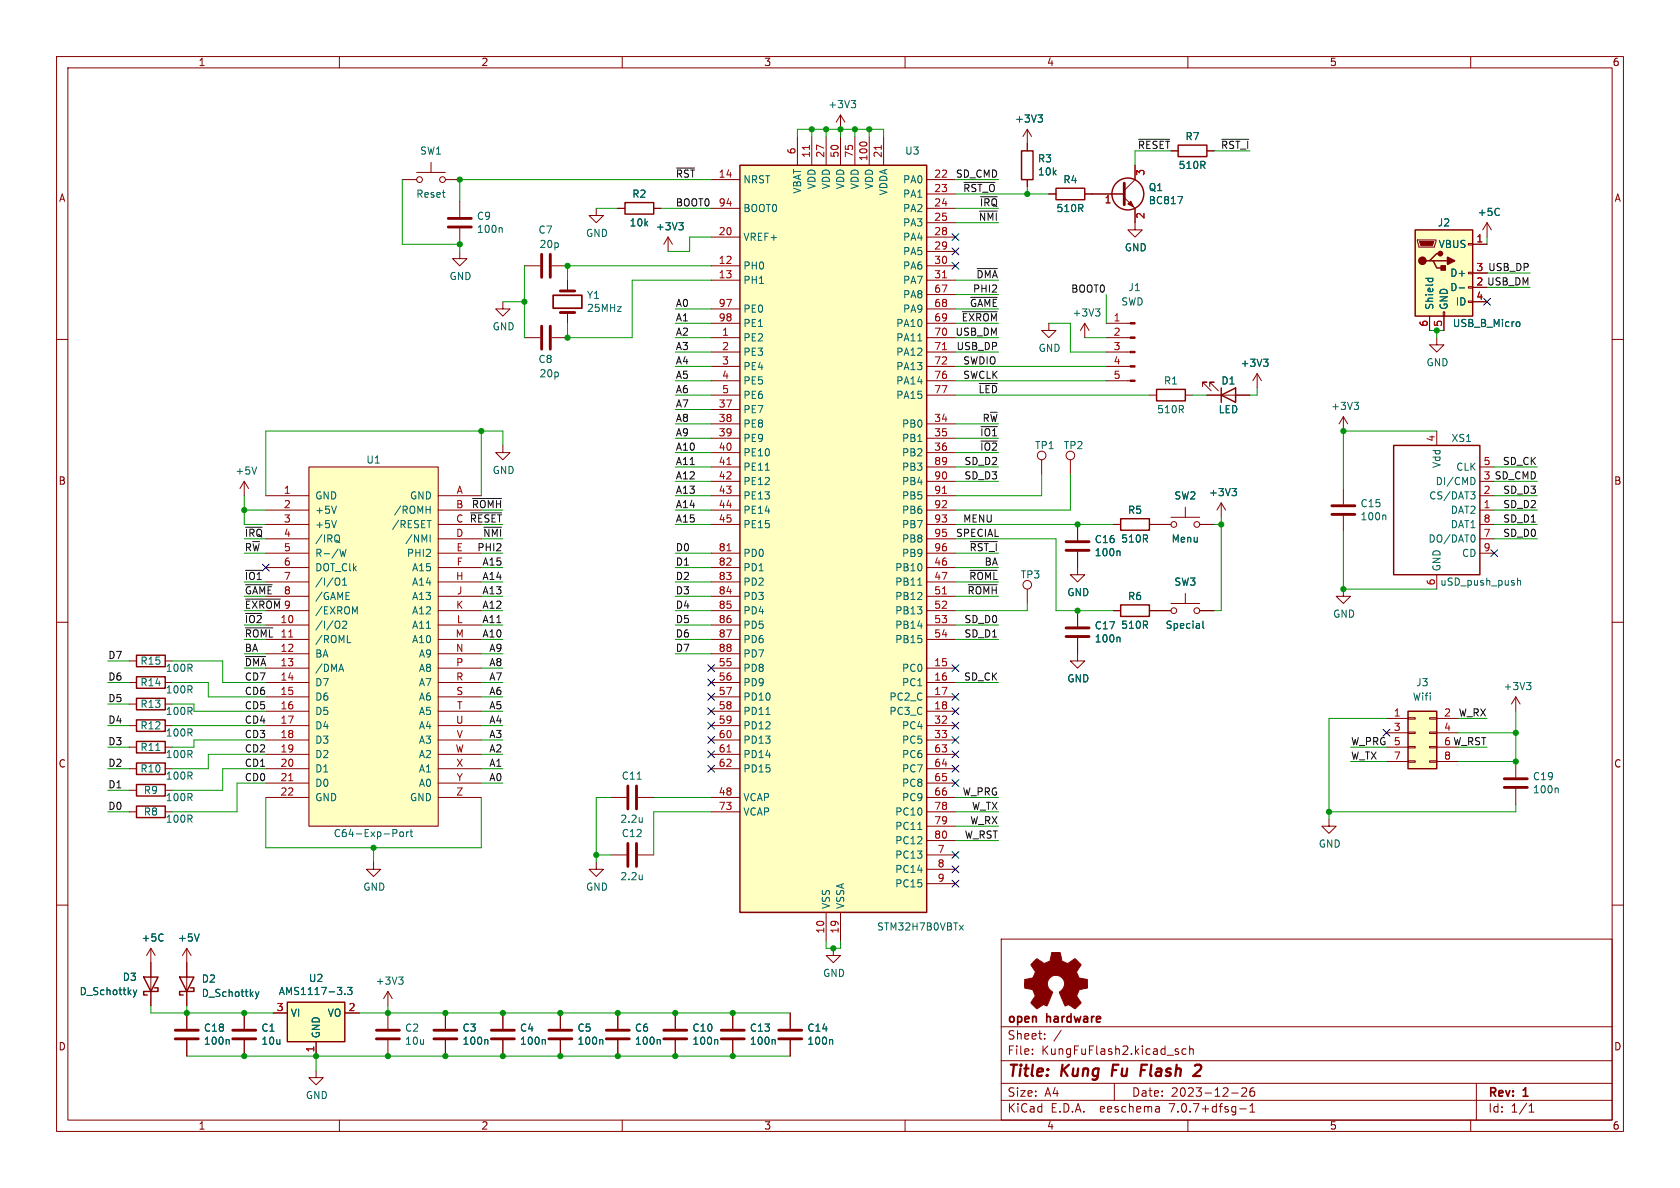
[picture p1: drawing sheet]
<svg xmlns="http://www.w3.org/2000/svg" width="297mm" height="210mm" viewBox="0 0 297 210" stroke-linecap="round" stroke-linejoin="round" font-family="sans-serif">
<defs><g id="words">
<g font-size="2.8" fill="#840000">
<text x="178" y="190.9">Title:</text>
<text x="187.7" y="190.9">Kung</text>
<text x="197.4" y="190.9">Fu</text>
<text x="203.3" y="190.9">Flash</text>
</g>
<g font-size="2.1" fill="#840000">
<text x="178" y="184">Sheet:</text>
<text x="178" y="181.2">open</text>
<text x="185.1" y="181.2">hardware</text>
<text x="178" y="186.7">File:</text>
<text x="184.1" y="186.7">KungFuFlash2.kicad_sch</text>
<text x="178" y="196.9">KiCad</text>
<text x="178" y="194.1">Size:</text>
<text x="184.7" y="194.1">A4</text>
<text x="185.7" y="196.9">E.D.A.</text>
<text x="194.6" y="196.9">eeschema</text>
<text x="200" y="194.1">Date:</text>
<text x="207" y="196.9">7.0.7+dfsg-1</text>
<text x="207" y="194.1">2023-12-26</text>
<text x="263" y="194.3">Rev:</text>
<text x="263" y="196.9">Id:</text>
<text x="267.1" y="196.9">1/1</text>
<text x="269.4" y="194.3">1</text>
</g>
<g font-size="1.8" fill="#840000">
<text x="35" y="11.9">1</text>
<text x="85" y="11.9">2</text>
<text x="135" y="11.9">3</text>
<text x="185" y="11.9">4</text>
<text x="235" y="11.9">5</text>
<text x="285" y="11.9">6</text>
<text x="201.1" y="26.4">~{RESET}</text>
<text x="10.3" y="35.9">A</text>
<text x="285.3" y="35.9">A</text>
<text x="260.9" y="50.5">2 USB_DM</text>
<text x="10.3" y="85.9">B</text>
<text x="285.3" y="85.9">B</text>
<text x="10.3" y="135.9">C</text>
<text x="285.3" y="135.9">C</text>
<text x="10.3" y="185.9">D</text>
<text x="285.3" y="185.9">D</text>
<text x="35" y="199.9">1</text>
<text x="85" y="199.9">2</text>
<text x="135" y="199.9">3</text>
<text x="185" y="199.9">4</text>
<text x="235" y="199.9">5</text>
<text x="285" y="199.9">6</text>
</g>
<g font-size="1.8" fill="#006464">
<text x="146.3" y="19.3">+3V3</text>
<text x="179.3" y="21.9">+3V3</text>
<text x="74.2" y="27.5">SW1</text>
<text x="159.9" y="27.5">U3</text>
<text x="183.4" y="28.9">R3</text>
<text x="209.5" y="25">R7</text>
<text x="73.5" y="35.2">Reset</text>
<text x="111.7" y="35.2">R2</text>
<text x="131.3" y="32.6">NRST</text>
<text x="141.8" y="34.3" transform="rotate(-90 141.8 34.3)">VBAT</text>
<text x="144.4" y="33.5" transform="rotate(-90 144.4 33.5)">VDD</text>
<text x="146.9" y="33.5" transform="rotate(-90 146.9 33.5)">VDD</text>
<text x="149.5" y="33.5" transform="rotate(-90 149.5 33.5)">VDD</text>
<text x="152" y="33.5" transform="rotate(-90 152 33.5)">VDD</text>
<text x="154.5" y="33.5" transform="rotate(-90 154.5 33.5)">VDD</text>
<text x="157.1" y="34.6" transform="rotate(-90 157.1 34.6)">VDDA</text>
<text x="159.6" y="32.6">PA0</text>
<text x="159.6" y="35.2">PA1</text>
<text x="183.4" y="31.2">10k</text>
<text x="187.9" y="32.6">R4</text>
<text x="203" y="34">Q1</text>
<text x="208.3" y="30.1">510R</text>
<text x="84.2" y="39.1">C9</text>
<text x="84.2" y="41.4">100n</text>
<text x="95.1" y="41.5">C7</text>
<text x="111.2" y="40.2">10k</text>
<text x="115.8" y="40.9">+3V3</text>
<text x="131.3" y="37.7">BOOT0</text>
<text x="159.6" y="37.7">PA2</text>
<text x="159.6" y="40.2">PA3</text>
<text x="186.7" y="37.7">510R</text>
<text x="203" y="36.3">BC817</text>
<text x="254.1" y="40.2">J2</text>
<text x="261.1" y="38.4">+5C</text>
<text x="95.3" y="44">20p</text>
<text x="103.5" y="42.1">GND</text>
<text x="131.3" y="47.9">PH0</text>
<text x="131.3" y="42.8">VREF+</text>
<text x="159.6" y="42.8">PA4</text>
<text x="159.6" y="45.3">PA5</text>
<text x="159.6" y="47.9">PA6</text>
<text x="198.8" y="44.6">GND</text>
<text x="254.2" y="44">VBUS</text>
<text x="79.4" y="49.7">GND</text>
<text x="103.7" y="53">Y1</text>
<text x="131.3" y="50.4">PH1</text>
<text x="159.6" y="50.4">PA7</text>
<text x="159.6" y="52.9">PA8</text>
<text x="199.4" y="51.7">J1</text>
<text x="256.3" y="51.7">D-</text>
<text x="256.3" y="49.1">D+</text>
<text x="87" y="58.6">GND</text>
<text x="103.7" y="55.3">25MHz</text>
<text x="131.3" y="55.5">PE0</text>
<text x="131.3" y="58">PE1</text>
<text x="158.3" y="58">PA10</text>
<text x="159.6" y="55.5">PA9</text>
<text x="189.5" y="56.2">+3V3</text>
<text x="198.1" y="54.2">SWD</text>
<text x="253.6" y="54.9" transform="rotate(-90 253.6 54.9)">Shield</text>
<text x="256.1" y="54.9" transform="rotate(-90 256.1 54.9)">GND</text>
<text x="256.7" y="58">USB_B_Micro</text>
<text x="257.3" y="54.2">ID</text>
<text x="95.1" y="64.4">C8</text>
<text x="131.3" y="60.6">PE2</text>
<text x="131.3" y="63.1">PE3</text>
<text x="131.3" y="65.6">PE4</text>
<text x="158.3" y="60.6">PA11</text>
<text x="158.3" y="63.1">PA12</text>
<text x="158.3" y="65.6">PA13</text>
<text x="183.5" y="62.4">GND</text>
<text x="219.2" y="65">+3V3</text>
<text x="252.1" y="64.9">GND</text>
<text x="95.3" y="66.9">20p</text>
<text x="131.3" y="68.2">PE5</text>
<text x="131.3" y="70.7">PE6</text>
<text x="158.3" y="68.2">PA14</text>
<text x="158.3" y="70.7">PA15</text>
<text x="205.7" y="68.2">R1</text>
<text x="215.8" y="68.2">D1</text>
<text x="131.3" y="73.3">PE7</text>
<text x="131.3" y="75.8">PE8</text>
<text x="159.4" y="75.8">PB0</text>
<text x="204.5" y="73.3">510R</text>
<text x="215.3" y="73.3">LED</text>
<text x="235.2" y="72.7">+3V3</text>
<text x="64.7" y="82.1">U1</text>
<text x="87" y="84">GND</text>
<text x="131.3" y="78.3">PE9</text>
<text x="131.3" y="80.9">PE10</text>
<text x="131.3" y="83.4">PE11</text>
<text x="159.4" y="78.3">PB1</text>
<text x="159.4" y="80.9">PB2</text>
<text x="159.4" y="83.4">PB3</text>
<text x="182.9" y="79.6">TP1</text>
<text x="188" y="79.6">TP2</text>
<text x="254.9" y="82.8" transform="rotate(-90 254.9 82.8)">Vdd</text>
<text x="256.5" y="78.3">XS1</text>
<text x="257.3" y="83.4">CLK</text>
<text x="41.5" y="84.1">+5V</text>
<text x="55.6" y="88.5">GND</text>
<text x="72.4" y="88.5">GND</text>
<text x="131.3" y="86">PE12</text>
<text x="131.3" y="88.5">PE13</text>
<text x="159.4" y="86">PB4</text>
<text x="159.4" y="88.5">PB5</text>
<text x="207.5" y="88.5">SW2</text>
<text x="213.6" y="87.9">+3V3</text>
<text x="240.4" y="89.9">C15</text>
<text x="252.6" y="88.5">CS/DAT3</text>
<text x="253.7" y="86">DI/CMD</text>
<text x="55.6" y="91">+5V</text>
<text x="55.6" y="93.6">+5V</text>
<text x="69.2" y="93.6">/RESET</text>
<text x="69.5" y="91">/ROMH</text>
<text x="131.3" y="91">PE14</text>
<text x="131.3" y="93.6">PE15</text>
<text x="159.4" y="91">PB6</text>
<text x="159.4" y="93.6">PB7</text>
<text x="199.3" y="91">R5</text>
<text x="240.4" y="92.2">100n</text>
<text x="256.4" y="91">DAT2</text>
<text x="256.4" y="93.6">DAT1</text>
<text x="55.6" y="96.1">/IRQ</text>
<text x="55.6" y="98.7">R-/W</text>
<text x="55.6" y="101.2">DOT_Clk</text>
<text x="71.5" y="96.1">/NMI</text>
<text x="71.8" y="98.7">PHI2</text>
<text x="72.7" y="101.2">A15</text>
<text x="131.3" y="98.7">PD0</text>
<text x="131.3" y="101.2">PD1</text>
<text x="158.2" y="101.2">PB10</text>
<text x="159.4" y="96.1">PB8</text>
<text x="159.4" y="98.7">PB9</text>
<text x="193.4" y="98.5">100n</text>
<text x="193.4" y="96.2">C16</text>
<text x="198.1" y="96.1">510R</text>
<text x="207" y="96.1">Menu</text>
<text x="252.4" y="96.1">DO/DAT0</text>
<text x="254.9" y="101.1" transform="rotate(-90 254.9 101.1)">GND</text>
<text x="258.4" y="98.7">CD</text>
<text x="55.6" y="103.7">/I/O1</text>
<text x="55.6" y="106.3">/GAME</text>
<text x="72.7" y="103.7">A14</text>
<text x="72.7" y="106.3">A13</text>
<text x="131.3" y="103.7">PD2</text>
<text x="131.3" y="106.3">PD3</text>
<text x="158.2" y="103.7">PB11</text>
<text x="158.2" y="106.3">PB12</text>
<text x="180.3" y="102.5">TP3</text>
<text x="188.6" y="105.6">GND</text>
<text x="199.3" y="106.3">R6</text>
<text x="207.5" y="103.7">SW3</text>
<text x="254.5" y="103.7">uSD_push_push</text>
<text x="55.6" y="111.4">/I/O2</text>
<text x="55.6" y="113.9">/ROML</text>
<text x="55.6" y="108.8">/EXROM</text>
<text x="72.7" y="108.8">A12</text>
<text x="72.7" y="111.4">A11</text>
<text x="72.7" y="113.9">A10</text>
<text x="131.3" y="108.8">PD4</text>
<text x="131.3" y="111.4">PD5</text>
<text x="131.3" y="113.9">PD6</text>
<text x="158.2" y="108.8">PB13</text>
<text x="158.2" y="111.4">PB14</text>
<text x="158.2" y="113.9">PB15</text>
<text x="193.4" y="113.8">100n</text>
<text x="193.4" y="111.5">C17</text>
<text x="198.1" y="111.4">510R</text>
<text x="206" y="111.4">Special</text>
<text x="235.6" y="109.4">GND</text>
<text x="24.7" y="117.7">R15</text>
<text x="29.2" y="119">100R</text>
<text x="55.6" y="116.4">BA</text>
<text x="55.6" y="119">/DMA</text>
<text x="74" y="116.4">A9</text>
<text x="74" y="119">A8</text>
<text x="131.3" y="119">PD8</text>
<text x="131.3" y="116.4">PD7</text>
<text x="159.4" y="119">PC0</text>
<text x="24.7" y="125.3">R13</text>
<text x="24.7" y="121.5">R14</text>
<text x="29.2" y="122.8">100R</text>
<text x="55.6" y="121.5">D7</text>
<text x="55.6" y="124.1">D6</text>
<text x="74" y="121.5">A7</text>
<text x="74" y="124.1">A6</text>
<text x="131.3" y="121.5">PD9</text>
<text x="131.3" y="124.1">PD10</text>
<text x="157.1" y="124.1">PC2_C</text>
<text x="159.4" y="121.5">PC1</text>
<text x="188.6" y="120.8">GND</text>
<text x="249.7" y="124.1">Wifi</text>
<text x="250.3" y="121.5">J3</text>
<text x="265.7" y="122.2">+3V3</text>
<text x="24.7" y="129.1">R12</text>
<text x="29.2" y="130.4">100R</text>
<text x="29.2" y="126.6">100R</text>
<text x="55.6" y="126.6">D5</text>
<text x="55.6" y="129.1">D4</text>
<text x="55.6" y="131.7">D3</text>
<text x="74" y="126.6">A5</text>
<text x="74" y="129.1">A4</text>
<text x="74" y="131.7">A3</text>
<text x="131.3" y="126.6">PD11</text>
<text x="131.3" y="129.1">PD12</text>
<text x="131.3" y="131.7">PD13</text>
<text x="157.1" y="126.6">PC3_C</text>
<text x="159.4" y="129.1">PC4</text>
<text x="159.4" y="131.7">PC5</text>
<text x="24.7" y="132.9">R11</text>
<text x="24.7" y="136.8">R10</text>
<text x="29.2" y="134.2">100R</text>
<text x="55.6" y="134.2">D2</text>
<text x="55.6" y="136.8">D1</text>
<text x="74" y="134.2">A2</text>
<text x="74" y="136.8">A1</text>
<text x="131.3" y="134.2">PD14</text>
<text x="131.3" y="136.8">PD15</text>
<text x="159.4" y="134.2">PC6</text>
<text x="159.4" y="136.8">PC7</text>
<text x="25.3" y="140.6">R9</text>
<text x="29.2" y="141.8">100R</text>
<text x="29.2" y="138">100R</text>
<text x="55.6" y="139.3">D0</text>
<text x="55.6" y="141.8">GND</text>
<text x="72.4" y="141.8">GND</text>
<text x="74" y="139.3">A0</text>
<text x="109.8" y="138">C11</text>
<text x="131.3" y="141.8">VCAP</text>
<text x="159.4" y="139.3">PC8</text>
<text x="159.4" y="141.8">PC9</text>
<text x="270.9" y="138.1">C19</text>
<text x="270.9" y="140.4">100n</text>
<text x="25.3" y="144.4">R8</text>
<text x="29.2" y="145.6">100R</text>
<text x="58.9" y="148.2">C64-Exp-Port</text>
<text x="109.6" y="145.6">2.2u</text>
<text x="109.8" y="148.2">C12</text>
<text x="131.3" y="144.4">VCAP</text>
<text x="158.2" y="144.4">PC10</text>
<text x="158.2" y="146.9">PC11</text>
<text x="158.2" y="149.5">PC12</text>
<text x="109.6" y="155.8">2.2u</text>
<text x="158.2" y="152">PC13</text>
<text x="158.2" y="154.5">PC14</text>
<text x="233" y="150">GND</text>
<text x="64.1" y="157.7">GND</text>
<text x="103.5" y="157.7">GND</text>
<text x="146.9" y="160.8" transform="rotate(-90 146.9 160.8)">VSS</text>
<text x="149.5" y="160.8" transform="rotate(-90 149.5 160.8)">VSSA</text>
<text x="158.2" y="157.1">PC15</text>
<text x="24.9" y="166.6">+5C</text>
<text x="31.4" y="166.6">+5V</text>
<text x="154.9" y="164.7">STM32H7B0VBTx</text>
<text x="21.6" y="173.6">D3</text>
<text x="35.6" y="173.9">D2</text>
<text x="54.5" y="173.8">U2</text>
<text x="145.4" y="172.9">GND</text>
<text x="14" y="176.1">D_Schottky</text>
<text x="35.6" y="176.4">D_Schottky</text>
<text x="49.2" y="176.1">AMS1117-3.3</text>
<text x="51.3" y="179.9">VI</text>
<text x="57.8" y="179.9">VO</text>
<text x="66.3" y="174.3">+3V3</text>
<text x="36" y="184.9">100n</text>
<text x="36" y="182.6">C18</text>
<text x="46.1" y="182.6">C1</text>
<text x="46.1" y="184.9">10u</text>
<text x="56.7" y="183.6" transform="rotate(-90 56.7 183.6)">GND</text>
<text x="71.5" y="182.6">C2</text>
<text x="71.5" y="184.9">10u</text>
<text x="81.7" y="182.6">C3</text>
<text x="81.7" y="184.9">100n</text>
<text x="91.8" y="182.6">C4</text>
<text x="91.8" y="184.9">100n</text>
<text x="102" y="182.6">C5</text>
<text x="102" y="184.9">100n</text>
<text x="112.2" y="182.6">C6</text>
<text x="112.2" y="184.9">100n</text>
<text x="122.3" y="184.9">100n</text>
<text x="122.3" y="182.6">C10</text>
<text x="132.5" y="184.9">100n</text>
<text x="132.5" y="182.6">C13</text>
<text x="142.6" y="184.9">100n</text>
<text x="142.6" y="182.6">C14</text>
<text x="54" y="194.5">GND</text>
</g>
<g font-size="1.8" fill="#a90000">
<text x="140.7" y="27.4" transform="rotate(-90 140.7 27.4)">6</text>
<text x="143.3" y="28" transform="rotate(-90 143.3 28)">11</text>
<text x="145.8" y="28" transform="rotate(-90 145.8 28)">27</text>
<text x="148.3" y="28" transform="rotate(-90 148.3 28)">50</text>
<text x="150.9" y="28" transform="rotate(-90 150.9 28)">75</text>
<text x="153.4" y="28.6" transform="rotate(-90 153.4 28.6)">100</text>
<text x="156" y="28" transform="rotate(-90 156 28)">21</text>
<text x="127" y="31.5">14</text>
<text x="165.1" y="31.5">22</text>
<text x="165.1" y="34">23</text>
<text x="202.6" y="31.2" transform="rotate(-90 202.6 31.2)">3</text>
<text x="127" y="41.7">20</text>
<text x="127" y="36.6">94</text>
<text x="165.1" y="36.6">24</text>
<text x="165.1" y="39.1">25</text>
<text x="165.1" y="41.7">28</text>
<text x="195.2" y="36.3">1</text>
<text x="202.6" y="38.8" transform="rotate(-90 202.6 38.8)">2</text>
<text x="127" y="46.7">12</text>
<text x="165.1" y="44.2">29</text>
<text x="165.1" y="46.7">30</text>
<text x="260.9" y="42.9">1</text>
<text x="127" y="49.3">13</text>
<text x="165.1" y="49.3">31</text>
<text x="165.1" y="51.8">67</text>
<text x="260.9" y="53.1">4</text>
<text x="260.9" y="50.5">2</text>
<text x="260.9" y="48">3</text>
<text x="127" y="54.4">97</text>
<text x="127" y="56.9">98</text>
<text x="127.6" y="59.4">1</text>
<text x="165.1" y="54.4">68</text>
<text x="165.1" y="56.9">69</text>
<text x="165.1" y="59.4">70</text>
<text x="196.8" y="56.9">1</text>
<text x="196.8" y="59.4">2</text>
<text x="252.5" y="57.9" transform="rotate(-90 252.5 57.9)">6</text>
<text x="255" y="57.9" transform="rotate(-90 255 57.9)">5</text>
<text x="127.6" y="62">2</text>
<text x="127.6" y="64.5">3</text>
<text x="165.1" y="62">71</text>
<text x="165.1" y="64.5">72</text>
<text x="196.8" y="62">3</text>
<text x="196.8" y="64.5">4</text>
<text x="127.6" y="67.1">4</text>
<text x="127.6" y="69.6">5</text>
<text x="165.1" y="67.1">76</text>
<text x="165.1" y="69.6">77</text>
<text x="196.8" y="67.1">5</text>
<text x="127" y="72.1">37</text>
<text x="127" y="74.7">38</text>
<text x="127" y="77.2">39</text>
<text x="165.1" y="74.7">34</text>
<text x="165.1" y="77.2">35</text>
<text x="127" y="79.8">40</text>
<text x="127" y="82.3">41</text>
<text x="165.1" y="79.8">36</text>
<text x="165.1" y="82.3">89</text>
<text x="253.7" y="78.2" transform="rotate(-90 253.7 78.2)">4</text>
<text x="262.2" y="82.3">5</text>
<text x="50.1" y="87.4">1</text>
<text x="50.1" y="89.9">2</text>
<text x="80.5" y="89.9">B</text>
<text x="80.6" y="87.4">A</text>
<text x="127" y="84.8">42</text>
<text x="127" y="87.4">43</text>
<text x="127" y="89.9">44</text>
<text x="165.1" y="84.8">90</text>
<text x="165.1" y="87.4">91</text>
<text x="165.1" y="89.9">92</text>
<text x="262.2" y="89.9">1</text>
<text x="262.2" y="87.4">2</text>
<text x="50.1" y="92.5">3</text>
<text x="50.1" y="95">4</text>
<text x="80.5" y="95">D</text>
<text x="127" y="92.5">45</text>
<text x="165.1" y="92.5">93</text>
<text x="165.1" y="95">95</text>
<text x="262.2" y="95">7</text>
<text x="262.2" y="92.5">8</text>
<text x="50.1" y="97.5">5</text>
<text x="50.1" y="100.1">6</text>
<text x="80.6" y="97.5">E</text>
<text x="80.6" y="100.1">F</text>
<text x="127" y="97.5">81</text>
<text x="127" y="100.1">82</text>
<text x="165.1" y="100.1">46</text>
<text x="165.1" y="97.5">96</text>
<text x="262.2" y="97.5">9</text>
<text x="50.1" y="102.6">7</text>
<text x="50.1" y="107.7">9</text>
<text x="80.5" y="102.6">H</text>
<text x="80.5" y="107.7">K</text>
<text x="80.7" y="105.2">J</text>
<text x="127" y="102.6">83</text>
<text x="127" y="105.2">84</text>
<text x="127" y="107.7">85</text>
<text x="165.1" y="102.6">47</text>
<text x="165.1" y="105.2">51</text>
<text x="165.1" y="107.7">52</text>
<text x="253.7" y="103.6" transform="rotate(-90 253.7 103.6)">6</text>
<text x="49.5" y="110.2">10</text>
<text x="49.5" y="112.8">11</text>
<text x="80.5" y="112.8">M</text>
<text x="80.7" y="110.2">L</text>
<text x="127" y="110.2">86</text>
<text x="127" y="112.8">87</text>
<text x="165.1" y="110.2">53</text>
<text x="165.1" y="112.8">54</text>
<text x="49.5" y="115.3">12</text>
<text x="80.5" y="115.3">N</text>
<text x="80.5" y="117.9">P</text>
<text x="127" y="117.9">55</text>
<text x="127" y="115.3">88</text>
<text x="165.1" y="117.9">15</text>
<text x="49.5" y="120.4">14</text>
<text x="49.5" y="122.9">15</text>
<text x="49.5" y="125.5">16</text>
<text x="80.5" y="120.4">R</text>
<text x="80.6" y="122.9">S</text>
<text x="80.7" y="125.5">T</text>
<text x="127" y="120.4">56</text>
<text x="127" y="122.9">57</text>
<text x="127" y="125.5">58</text>
<text x="165.1" y="120.4">16</text>
<text x="165.1" y="122.9">17</text>
<text x="165.1" y="125.5">18</text>
<text x="49.5" y="128">17</text>
<text x="49.5" y="130.6">18</text>
<text x="80.5" y="128">U</text>
<text x="80.6" y="130.6">V</text>
<text x="127" y="128">59</text>
<text x="127" y="130.6">60</text>
<text x="165.1" y="128">32</text>
<text x="165.1" y="130.6">33</text>
<text x="246.3" y="126.7">1</text>
<text x="246.3" y="129.3">3</text>
<text x="255.2" y="126.7">2</text>
<text x="255.2" y="129.3">4</text>
<text x="49.5" y="133.1">19</text>
<text x="49.5" y="135.6">20</text>
<text x="80.5" y="133.1">W</text>
<text x="80.6" y="135.6">X</text>
<text x="127" y="133.1">61</text>
<text x="127" y="135.6">62</text>
<text x="165.1" y="133.1">63</text>
<text x="165.1" y="135.6">64</text>
<text x="246.3" y="134.4">7</text>
<text x="255.2" y="134.4">8</text>
<text x="49.5" y="138.2">21</text>
<text x="49.5" y="140.7">22</text>
<text x="80.6" y="140.7">Z</text>
<text x="80.6" y="138.2">Y</text>
<text x="127" y="140.7">48</text>
<text x="127" y="143.3">73</text>
<text x="165.1" y="138.2">65</text>
<text x="165.1" y="140.7">66</text>
<text x="165.1" y="143.3">78</text>
<text x="165.1" y="145.8">79</text>
<text x="165.1" y="148.3">80</text>
<text x="165.7" y="150.9">7</text>
<text x="165.7" y="153.4">8</text>
<text x="165.7" y="156">9</text>
<text x="145.8" y="165.1" transform="rotate(-90 145.8 165.1)">10</text>
<text x="148.3" y="165.1" transform="rotate(-90 148.3 165.1)">19</text>
<text x="48.8" y="178.8">3</text>
<text x="61.5" y="178.8">2</text>
<text x="55.6" y="186.1" transform="rotate(-90 55.6 186.1)">1</text>
</g>
<g font-size="1.8" fill="#0f0f0f">
<text x="215.8" y="26.4">~{RST_I}</text>
<text x="119.4" y="31.5">~{RST}</text>
<text x="168.9" y="31.5">SD_CMD</text>
<text x="170.2" y="34">~{RST_O}</text>
<text x="119.4" y="36.6">BOOT0</text>
<text x="172.9" y="39.1">~{NMI}</text>
<text x="173.1" y="36.6">~{IRQ}</text>
<text x="171.9" y="51.8">PHI2</text>
<text x="172.5" y="49.3">~{DMA}</text>
<text x="189.3" y="51.8">BOOT0</text>
<text x="260.9" y="48">3 USB_DP</text>
<text x="119.4" y="56.9">A1</text>
<text x="119.4" y="59.4">A2</text>
<text x="119.4" y="54.3">A0</text>
<text x="168.8" y="59.4">USB_DM</text>
<text x="169.9" y="56.9">~{EXROM}</text>
<text x="171.4" y="54.3">~{GAME}</text>
<text x="119.4" y="62">A3</text>
<text x="119.4" y="64.5">A4</text>
<text x="169" y="62">USB_DP</text>
<text x="170.2" y="64.5">SWDIO</text>
<text x="119.4" y="67">A5</text>
<text x="119.4" y="69.6">A6</text>
<text x="170.2" y="67">SWCLK</text>
<text x="172.9" y="69.6">~{LED}</text>
<text x="119.4" y="74.7">A8</text>
<text x="119.4" y="77.2">A9</text>
<text x="119.4" y="72.1">A7</text>
<text x="173.2" y="77.2">~{IO1}</text>
<text x="173.6" y="74.7">R~{W}</text>
<text x="119.4" y="82.3">A11</text>
<text x="119.4" y="79.7">A10</text>
<text x="170.4" y="82.3">SD_D2</text>
<text x="173.2" y="79.7">~{IO2}</text>
<text x="265.6" y="82.3">SD_CK</text>
<text x="83.3" y="89.9">~{ROMH}</text>
<text x="119.4" y="84.8">A12</text>
<text x="119.4" y="87.4">A13</text>
<text x="119.4" y="89.9">A14</text>
<text x="170.4" y="84.8">SD_D3</text>
<text x="262.2" y="84.8">3 SD_CMD</text>
<text x="265.7" y="87.4">SD_D3</text>
<text x="265.7" y="89.9">SD_D2</text>
<text x="43.2" y="95">~{IRQ}</text>
<text x="80.5" y="92.5">C ~{RESET}</text>
<text x="85.3" y="95">~{NMI}</text>
<text x="119.4" y="92.4">A15</text>
<text x="168.9" y="95">SPECIAL</text>
<text x="170.2" y="92.4">MENU</text>
<text x="265.7" y="92.4">SD_D1</text>
<text x="265.7" y="95">SD_D0</text>
<text x="43.2" y="97.5">R~{W}</text>
<text x="84.3" y="97.5">PHI2</text>
<text x="85.2" y="100.1">A15</text>
<text x="119.4" y="100.1">D1</text>
<text x="119.4" y="97.5">D0</text>
<text x="171.3" y="97.5">~{RST_I}</text>
<text x="174" y="100.1">BA</text>
<text x="43.2" y="102.6">~{IO1}</text>
<text x="43.2" y="105.1">~{GAME}8</text>
<text x="43.2" y="107.7">~{EXROM}</text>
<text x="85.2" y="105.1">A13</text>
<text x="85.2" y="102.6">A14</text>
<text x="85.2" y="107.7">A12</text>
<text x="119.4" y="105.1">D3</text>
<text x="119.4" y="107.7">D4</text>
<text x="119.4" y="102.6">D2</text>
<text x="170.9" y="105.1">~{ROMH}</text>
<text x="171.2" y="102.6">~{ROML}</text>
<text x="43.2" y="110.2">~{IO2}</text>
<text x="43.2" y="112.8">~{ROML}</text>
<text x="85.2" y="112.8">A10</text>
<text x="85.2" y="110.2">A11</text>
<text x="119.4" y="112.8">D6</text>
<text x="119.4" y="110.2">D5</text>
<text x="170.4" y="112.8">SD_D1</text>
<text x="170.4" y="110.2">SD_D0</text>
<text x="19" y="116.6">D7</text>
<text x="43.2" y="117.8">~{DMA}13</text>
<text x="43.2" y="115.3">BA</text>
<text x="86.4" y="115.3">A9</text>
<text x="86.4" y="117.8">A8</text>
<text x="119.4" y="115.3">D7</text>
<text x="19" y="120.4">D6</text>
<text x="19" y="124.2">D5</text>
<text x="43.2" y="122.9">CD6</text>
<text x="43.2" y="125.5">CD5</text>
<text x="43.2" y="120.4">CD7</text>
<text x="86.4" y="122.9">A6</text>
<text x="86.4" y="125.5">A5</text>
<text x="86.4" y="120.4">A7</text>
<text x="170.3" y="120.4">SD_CK</text>
<text x="19" y="128">D4</text>
<text x="19" y="131.8">D3</text>
<text x="43.2" y="128">CD4</text>
<text x="43.2" y="130.5">CD3</text>
<text x="86.4" y="128">A4</text>
<text x="86.4" y="130.5">A3</text>
<text x="238.8" y="131.8">W_PRG 5</text>
<text x="255.2" y="131.8">6 W_RST</text>
<text x="257.8" y="126.7">W_RX</text>
<text x="19" y="135.6">D2</text>
<text x="43.2" y="133.1">CD2</text>
<text x="43.2" y="135.6">CD1</text>
<text x="86.4" y="133.1">A2</text>
<text x="86.4" y="135.6">A1</text>
<text x="238.8" y="134.4">W_TX</text>
<text x="19" y="139.4">D1</text>
<text x="19" y="143.2">D0</text>
<text x="43.2" y="138.2">CD0</text>
<text x="86.4" y="138.2">A0</text>
<text x="170.1" y="140.7">W_PRG</text>
<text x="171.7" y="143.2">W_TX</text>
<text x="170.5" y="148.3">W_RST</text>
<text x="171.4" y="145.8">W_RX</text>
</g>
</g></defs>
<g fill="none" stroke="#840000" stroke-width=".18">
<path d="M10 10h277v190h-277zM12 12h273v186h-273zM60 10v2M110 10v2M160 10v2M210 10v2M260 10v2M71.1 31.8h2.6M73.7 30.5h5M76.2 28.7v1.8M78.7 31.8h2.6M81.3 35.6v2.8"/>
<path d="M105.4 36.8v1.3h1.3l-1.3 1.3-1.3-1.3h1.3M109.2 36.8h1.3M115.6 36.8h1.2M125.7 31.8h5.1M125.7 36.8h5.1M141 24.1v5.1M143.5 24.1v5.1M146 24.1v5.1M148.6 20.3l-.8 1.3M148.6 20.3v2.6M148.6 24.1v5.1M148.6 20.3l.8 1.3"/>
<path d="M151.1 24.1v5.1M153.7 24.1v5.1M156.2 24.1v5.1M163.8 34.3h5.1M163.8 31.8h5.1M163.8 36.8h5.1M163.8 39.4h5.1M181.6 22.9v3.8M181.6 31.8v1.2M181.6 22.9l-.8 1.2M181.6 22.9l.8 1.2M185.4 34.3h1.3"/>
<path d="M191.8 34.3h7M198.8 34.9l1.9 1.9v3.8h1.2l-1.2 1.3-1.3-1.3h1.3M200.7 29.2v2.6l-1.9 1.9M213.4 26.7h1.2M262.9 39.4l-.8 1.2M262.9 39.4v2.5M262.9 39.4l.8 1.2M10 60h2M81.3 44.5v1.2h1.2l-1.2 1.3-1.3-1.3h1.3M81.3 40.4v2.8M88.9 53.3v1.3h1.3l-1.3 1.3-1.3-1.3h1.3M92.7 59.7h2.8"/>
<path d="M92.7 47h2.8M97.5 59.7h2.8M97.5 47h2.8M100.3 49.5v1.9M100.3 55.2v2M118.1 41.9l-.8 1.3M118.1 41.9v2.6M118.1 41.9l.8 1.3M125.7 59.7h5.1M125.7 57.2h5.1M125.7 47h5.1M125.7 49.5h5.1"/>
<path d="M125.7 41.9h5.1M125.7 54.6h5.1M163.8 59.7h5.1M163.8 57.2h5.1M163.8 47h5.1M163.8 49.5h5.1M163.8 41.9h5.1M163.8 44.5h5.1M163.8 52.1h5.1M163.8 54.6h5.1M185.4 57.2v1.2h1.3l-1.3 1.3-1.3-1.3h1.3M191.8 57.2l-.8 1.2"/>
<path d="M191.8 57.2v2.5M191.8 57.2l.7 1.2M195.6 59.7h4.2M195.6 57.2h4.2M250.6 42.4h3.3v.3l-.3 1h-2.8zM252.7 55.9v2.5M254 59.7v1.3h1.3l-1.3 1.2-1.3-1.2h1.3M255.1 55.1h.3v.8h-.3zM255.3 55.9v2.5M259.6 53.2h.7v.3h-.7zM259.6 50.7h.7v.2h-.7zM259.6 48.1h.7v.3h-.7z"/>
<path d="M259.6 43.1h.7v.2h-.7zM260.3 43.2h2.6M260.3 48.3h2.6M260.3 53.3h2.6M285 60h2M88.9 78.7v1.3h1.3l-1.3 1.3-1.3-1.3h1.3M125.7 67.3h5.1M125.7 64.8h5.1M125.7 62.2h5.1M125.7 69.9h5.1M125.7 74.9h5.1M125.7 77.5h5.1"/>
<path d="M125.7 72.4h5.1M163.8 67.3h5.1M163.8 64.8h5.1M163.8 62.2h5.1M163.8 69.9h5.1M163.8 74.9h5.1M163.8 77.5h5.1M195.6 67.3h4.2M195.6 64.8h4.2M195.6 62.2h4.2M203.2 69.9h1.3M209.5 69.9h1.3"/>
<path d="M212.6 68.3v-.7h.8h-.8l1.5 1.5M213.4 69.9h7.6M213.9 68.3v-.7h.7h-.7l1.5 1.5M222.2 66l.8 1.3M222.2 66v2.6M222.2 66l-.7 1.3M237.5 73.7v2.5M237.5 73.7l-.8 1.2M237.5 73.7l.8 1.2M254 76.2v2.5M43.2 85.1l-.8 1.3M43.2 85.1v2.5"/>
<path d="M43.2 85.1l.7 1.3M47 92.7h7.6M47 87.6h7.6M47 90.2h7.6M47 95.3h7.6M47 97.8h7.6M54.6 82.6h22.9v63.5h-22.9zM77.5 92.7h7.6M77.5 87.6h7.6M77.5 90.2h7.6M77.5 95.3h7.6M77.5 97.8h7.6"/>
<path d="M125.7 92.7h5.1M125.7 87.6h5.1M125.7 90.2h5.1M125.7 97.8h5.1M125.7 85.1h5.1M125.7 82.6h5.1M125.7 80h5.1M163.8 92.7h5.1M163.8 87.6h5.1M163.8 90.2h5.1M163.8 95.3h5.1M163.8 97.8h5.1"/>
<path d="M163.8 85.1h5.1M163.8 82.6h5.1M163.8 80h5.1M184.1 81.3v2.5M189.2 81.3v2.5M190.5 97.5v4.1h1.3l-1.3 1.3-1.3-1.3h1.3M190.5 92.7v2.8M196.8 92.7h1.3M203.2 92.7h3.8M207 91.4h5.1M209.5 89.7v1.7M212.1 92.7h2.5"/>
<path d="M215.9 88.9l-.8 1.3M215.9 88.9v2.5M215.9 88.9l.8 1.3M237.5 86.4v2.8M237.5 91.2v2.8M261.6 92.7h2.6M261.6 87.6h2.6M261.6 90.2h2.6M261.6 95.3h2.6M261.6 97.8h2.6M261.6 85.1h2.6M261.6 82.6h2.6"/>
<path d="M10 110h2M22.9 116.8h1.2M29.2 116.8h1.3M47 108h7.6M47 110.5h7.6M47 113h7.6M47 115.6h7.6M47 118.1h7.6M47 100.3h7.6M47 102.9h7.6M47 105.4h7.6M77.5 108h7.6"/>
<path d="M77.5 110.5h7.6M77.5 113h7.6M77.5 115.6h7.6M77.5 118.1h7.6M77.5 100.3h7.6M77.5 102.9h7.6M77.5 105.4h7.6M125.7 108h5.1M125.7 110.5h5.1M125.7 113h5.1M125.7 115.6h5.1M125.7 118.1h5.1"/>
<path d="M125.7 100.3h5.1M125.7 102.9h5.1M125.7 105.4h5.1M163.8 108h5.1M163.8 110.5h5.1M163.8 113h5.1M163.8 118.1h5.1M163.8 100.3h5.1M163.8 102.9h5.1M163.8 105.4h5.1M181.6 104.1v2.6M190.5 112.8v4h1.3l-1.3 1.3-1.3-1.3h1.3"/>
<path d="M190.5 108v2.7M196.8 108h1.3M203.2 108h3.8M207 106.7h5.1M209.5 104.9v1.8M212.1 108h2.5M237.5 104.1v1.3h1.3l-1.3 1.3-1.3-1.3h1.3M254 101.6v2.5M285 110h2M22.9 120.7h1.2M22.9 128.3h1.2M22.9 135.9h1.2"/>
<path d="M22.9 132.1h1.2M22.9 139.7h1.2M22.9 124.5h1.2M29.2 120.7h1.3M29.2 128.3h1.3M29.2 135.9h1.3M29.2 132.1h1.3M29.2 139.7h1.3M29.2 124.5h1.3M47 120.7h7.6M47 123.2h7.6M47 125.7h7.6"/>
<path d="M47 128.3h7.6M47 130.8h7.6M47 133.4h7.6M47 135.9h7.6M47 138.4h7.6M77.5 120.7h7.6M77.5 123.2h7.6M77.5 125.7h7.6M77.5 128.3h7.6M77.5 130.8h7.6M77.5 133.4h7.6M77.5 135.9h7.6"/>
<path d="M77.5 138.4h7.6M125.7 120.7h5.1M125.7 123.2h5.1M125.7 125.7h5.1M125.7 128.3h5.1M125.7 130.8h5.1M125.7 133.4h5.1M125.7 135.9h5.1M163.8 120.7h5.1M163.8 123.2h5.1M163.8 125.7h5.1M163.8 128.3h5.1"/>
<path d="M163.8 130.8h5.1M163.8 133.4h5.1M163.8 135.9h5.1M163.8 138.4h5.1M245.1 132.1h3.8M245.1 127h3.8M245.1 129.5h3.8M245.1 134.6h3.8M248.9 134.5h1.3v.2h-1.3zM248.9 132h1.3v.2h-1.3zM248.9 129.4h1.3v.3h-1.3zM248.9 126.9h1.3v.2h-1.3z"/>
<path d="M252.7 134.5h1.3v.2h-1.3zM252.7 132h1.3v.2h-1.3zM252.7 129.4h1.3v.3h-1.3zM252.7 126.9h1.3v.2h-1.3zM254 132.1h3.8M254 127h3.8M254 129.5h3.8M254 134.6h3.8M268 123.2v2.5M268 134.6v2.8M268 139.4v2.8M268 123.2l-.8 1.3"/>
<path d="M268 123.2l.7 1.3M10 160h2M22.9 143.5h1.2M29.2 143.5h1.3M47 141h7.6M66 152.4v1.3h1.3l-1.3 1.2-1.2-1.2h1.2M77.5 141h7.6M105.4 152.4v1.3h1.3l-1.3 1.2-1.3-1.2h1.3M107.9 141h2.8M107.9 151.1h2.8M112.8 141h2.8M112.8 151.1h2.8"/>
<path d="M125.7 141h5.1M125.7 143.5h5.1M163.8 141h5.1M163.8 151.1h5.1M163.8 143.5h5.1M163.8 146.1h5.1M163.8 153.7h5.1M163.8 148.6h5.1M163.8 156.2h5.1M234.9 144.8v1.3h1.3l-1.3 1.2-1.2-1.2h1.2M285 160h2M26.7 167.6v10.2"/>
<path d="M26.7 167.6l-.8 1.3M26.7 167.6l.7 1.3M33 167.6l-.7 1.3M33 167.6v10.2M33 179.1v2.8M33 167.6l.8 1.3M43.2 179.1v2.8M48.3 179.1h2.5M61 179.1h2.5M68.6 175.3l-.8 1.2M68.6 175.3v2.5M68.6 179.1v2.8"/>
<path d="M68.6 175.3l.7 1.2M78.7 179.1v2.8M88.9 179.1v2.8M99.1 179.1v2.8M109.2 179.1v2.8M119.4 179.1v2.8M129.5 179.1v2.8M139.7 179.1v2.8M146 161.3v5.1M147.3 167.6v1.3h1.3l-1.3 1.3-1.3-1.3h1.3M148.6 161.3v5.1M177 166h108v32h-108z"/>
<path d="M33 183.9v2.8M43.2 183.9v2.8M55.9 189.2v1.3h1.2l-1.2 1.3-1.3-1.3h1.3M55.9 184.2v2.5M60 198v2M68.6 183.9v2.8M78.7 183.9v2.8M88.9 183.9v2.8M99.1 183.9v2.8M109.2 183.9v2.8M110 198v2M119.4 183.9v2.8"/>
<path d="M129.5 183.9v2.8M139.7 183.9v2.8M160 198v2M177 194.5h108M177 191.5h108M177 187.5h108M177 181.5h108M182.5 186.3v.1M182.5 185.5v.1M184.7 183.6v.1M184.7 182.8v.1M187.6 182.1l-1.3 2"/>
<path d="M197 191.5v3M204.9 195.7l.1 .9M205 196.5l-.2 .1M205 196h-.2M208 185.9l.3 .1 .1 .2-.2 .2h-.3M208 185.4l.3 .1M209.7 185.5l-.5-.1-.2 .3v.4l.1 .2h.6M210 198v2M210.3 185.5l.2-.1 .4 .1 .1 .9M210.3 184.9v1.5M217.7 193.2h1.2M219.2 196h1.1"/>
<path d="M219.5 192.4l.6-.1 .2 .1 .1 .3-.9 1.1h.9M221 196.6h.8M221 195.5l.4-.4v1.5M221.7 192.3a.59 .59 0 0 0-.7 .6v.6l.1 .2 .4 .1 .2-.1 .1-.5-.1-.3h-.5l-.2 .3M260 198v2M261 191.5v6.5M270.3 196.6h.9M270.3 195.5l.4-.4v1.5"/>
<circle cx="74.2" cy="31.8" r=".51"/>
<circle cx="78.2" cy="31.8" r=".51"/>
<circle cx="184.1" cy="80.5" r=".76"/>
<circle cx="189.2" cy="80.5" r=".76"/>
<circle cx="207.5" cy="92.7" r=".51"/>
<circle cx="211.6" cy="92.7" r=".51"/>
<circle cx="181.6" cy="103.4" r=".76"/>
<circle cx="207.5" cy="108" r=".51"/>
<circle cx="211.6" cy="108" r=".51"/>
</g>
<path d="M196.8 188.2l-.3 2M201.7 189.2h.7M201.8 188.2h1M211.6 188.2h.4a.45 .45 0 0 1 .3 .6l-.1 .3-1.3 1.1h1.3" fill="none" stroke="#840000" stroke-width=".4"/>
<g fill="none" stroke="#840000" stroke-width=".51">
<path d="M79.2 38.6h4.1M198.8 32.4v3.8M79.2 40.1h4.1M95.8 45v4M95.8 57.7v4M97.3 45v4M97.3 57.7v4M99.1 51.4h2.5M99.1 55.2h2.5M188.5 97.3h4M188.5 95.8h4M235.5 90.9h4"/>
<path d="M235.5 89.4h4M188.5 112.5h4M188.5 111h4M111 138.9v4.1M112.5 138.9v4.1M265.9 139.2h4.1M265.9 137.7h4.1M111 149.1v4.1M112.5 149.1v4.1M31 183.6h4.1M31 182.1h4.1M41.1 183.6h4.1"/>
<path d="M41.1 182.1h4.1M66.5 183.6h4.1M66.5 182.1h4.1M76.7 183.6h4.1M76.7 182.1h4.1M86.9 183.6h4M86.9 182.1h4M97 183.6h4.1M97 182.1h4.1M107.2 183.6h4.1M107.2 182.1h4.1M117.3 183.6h4.1"/>
<path d="M117.3 182.1h4.1M127.5 183.6h4.1M127.5 182.1h4.1M137.7 183.6h4M137.7 182.1h4"/>
</g>
<g fill="none" stroke="#006464" stroke-width=".18">
<path d="M150.5 17.8h.8l-.5 .5M151 18.3l.3 .2v.3l-.3 .2M120 39.4h.8l-.4 .4M120.5 39.8l.3 .3v.3l-.3 .2M183.5 20.3h.8l-.4 .5M184 20.8l.3 .2v.3l-.3 .3M208.2 34.7h.9l-.6 1.3M264.8 36.8l.3 .1M265.1 38l-.3 .1M88.6 40.2l.2 .2v.7M193.7 54.6h.7l-.4 .5M194.2 55.1l.2 .2v.3l-.2 .3"/>
<path d="M252 49.2h1.3M252.5 49.2v.4M253.2 49.2l.1 .4M258 50.9h.9M268.3 56.9h.3l.1 .2-.1 .5-.3 .1M162.3 60.3h.7M223.4 63.5h.8l-.5 .5M223.9 64l.3 .2v.3l-.3 .3M239.4 71.1h.8l-.5 .5M239.9 71.6l.3 .2v.3l-.3 .3M45.4 82.5l-.4 1.3M59.5 89.5l-.4 1.2"/>
<path d="M59.5 92l-.4 1.3M59.7 95.6l.1 .2M59.7 94.6h.1a.9 .9 0 0 1 0 1.2M59.8 95.8l.3 .2M59.8 95.8h-.1M60.1 97.1l.3 1.3 .2-.9 .3 .9 .3-1.3M75.3 90.1h.8M75.5 92h.7M76.1 89.5v1.2M76.1 94.6v1.2M135.3 83.1h.7M197.8 97.4l.2 .2v.6"/>
<path d="M217.8 86.4h.8l-.4 .4M218.3 86.8l.3 .3v.3l-.3 .2M244.8 91l.2 .2v.7M260 86.9h.8l-.5 .5M260.5 87.4l.3 .3v.3l-.3 .2M260.5 84.5l.3 .4-.3 .7M260.6 94.7l.2 .3-.2 .7M59.5 102.2a.43 .43 0 0 1 .6 .4v.4a.43 .43 0 0 1-.6 .4M59.9 109.9a.9 .9 0 0 1 0 1.1M60.3 117.4l.4 1.3M60.6 109.9l.4-.1 .3 .4-.8 .9h.8M60.6 103.4h.7"/>
<path d="M60.6 102.5l.3-.3v1.2M61.4 113.6h.6M62.7 108.2l.5-.9v1.2M162.3 103.4h.7M197.8 112.6l.2 .2v.7M212.7 109.8v1.1l.1 .2M268.3 102.2v1.2M268.3 102.7l.2-.1 .3 .1v.7M27.5 132.7h.8M112.6 137.7h.8M135.4 126.3h.7M269.9 120.6h.7l-.4 .5"/>
<path d="M270.4 121.1l.2 .3v.3l-.2 .2M275.3 139.3l.2 .2v.7M70.7 147.2l.2-.1 .4 .1v.5l-.1 .1-.3 .1-.2-.1zM71.9 147.1v.8M72.2 147.1l-.3 .2M72.5 147.1h.5M72.7 146.6v1.1l.3 .2M113.5 144.5v.9M113.5 154.7v.8M113.5 155.4v.1M113.5 145.2v.1M162.3 146.6h.7"/>
<path d="M23.6 175l.3 .8M23.9 175.8l-.3 .5M24.2 175l-.3 .8M28.6 165.1l.2 .1M28.8 166.2l-.2 .2M35.2 165.1l-.4 1.3M45.2 175.3l.3 .9M45.5 176.2l-.3 .4M45.8 175.3l-.3 .9M61 175.7v.1M61.4 174.5h.8l-.4 .5 .4 .1v.6l-.2 .1-.6-.1M70.5 172.7h.8l-.5 .5"/>
<path d="M71 173.2l.3 .2v.3l-.3 .3M169.6 163.6l.7 .8M170.3 163.6l-.7 .8M40.3 183.8l.2 .1v.7M86.1 183.8l.1 .1v.7M96.2 183.8l.2 .1v.7M106.4 183.8l.2 .1v.7M116.5 183.8l.2 .1v.7M126.7 183.8l.2 .1v.7M136.9 183.8l.1 .1v.7M147 183.8l.2 .1v.7"/>
</g>
<g fill="#840000" stroke="#840000" stroke-width=".18">
<path d="M199.8 67.2h.9v.2h-.9z"/>
<path d="M199.8 64.6h.9v.3h-.9z"/>
<path d="M199.8 62.1h.9v.3h-.9z"/>
<path d="M199.8 59.6h.9v.2h-.9z"/>
<path d="M199.8 57h.9v.3h-.9z"/>
<path d="M199.4 36.1l.5-.5 .5 1z"/>
<path d="M251 42.7h2.5l-.3 .7h-2z"/>
<path d="M182.8 170l.5-.5 .9 .6a.62 .62 0 0 0 1 0l.2-.1a1.62 1.62 0 0 0 .5-1.4l.1-.2h1.4l.2 .8a.74 .74 0 0 0 .7 .9l.5 .2 1.3-.8 1 1-.4 .7a.75 .75 0 0 0-.1 1.2l.2 .5 1.4 .3 .1 1.5-1.5 .2v.2a1.23 1.23 0 0 0-.3 1.2l.6 1-.1 .1-1 .9-.8-.5a.54 .54 0 0 0-.8 0l-1.1-2.3a2.33 2.33 0 0 0 .9-2 1.54 1.54 0 0 0-2.5-.7 1.54 1.54 0 0 0 .4 2.6l-1.1 2.4a.69 .69 0 0 0-1.1 .2l-.6 .3-1.1-1 .8-1.2-.2-.6a.71 .71 0 0 0-.9-.7l-.7-.2v-1.4l.4-.1a1.11 1.11 0 0 0 1.2-.7 .72 .72 0 0 0-.2-1.2l-.4-.7z"/>
</g>
<g fill="none" stroke="#840000" stroke-width=".25">
<path d="M110.5 35.8h5.1v2h-5.1zM130.8 29.2h33v132.1h-33zM180.6 26.7h2v5.1h-2zM186.7 33.3h5.1v2h-5.1zM208.3 25.7h5.1v2h-5.1zM250.2 40.6h10.1v15.3h-10.1zM252.7 46.1h.7l.6 1.3h1.3M253.4 46.1h2.5M254.6 44.8h-.6l-1.3 1.3h-.6M204.5 68.8h5v2.1h-5zM215.9 69.9l2.5-1.3v2.5zM215.9 68.6v2.5"/>
<path d="M246.4 78.7h15.2v22.9h-15.2zM198.1 91.7h5.1v2h-5.1zM24.1 115.8h5.1v2.1h-5.1zM24.1 119.6h5.1v2.1h-5.1zM198.1 106.9h5.1v2.1h-5.1zM24.1 131.1h5.1v2h-5.1zM24.1 127.3h5.1v2h-5.1zM24.1 138.7h5.1v2h-5.1zM24.1 134.9h5.1v2h-5.1zM24.1 123.4h5.1v2.1h-5.1zM248.9 125.7h5.1v10.2h-5.1zM24.1 142.5h5.1v2h-5.1z"/>
<path d="M25.4 172.7h2.5l-1.2 2.6zM27.3 174.6h.6v.7h-2.5v.6h.6M31.7 172.7h2.6l-1.3 2.6zM33.7 174.6h.6v.7h-2.6v.6h.7M50.8 177.2h10.2v7h-10.2z"/>
<circle cx="199.4" cy="34.3" r="2.82"/>
</g>
<g fill="#ffffc2" stroke="#ffffc2" stroke-width=".18">
<path d="M54.6 82.6h22.9v63.5h-22.9z"/>
<path d="M250.2 40.6h10.1v15.3h-10.1z"/>
<path d="M130.8 29.2h33v132.1h-33z"/>
<path d="M50.8 177.2h10.2v7h-10.2z"/>
<path d="M248.9 125.7h5.1v10.2h-5.1z"/>
</g>
<path d="M143.1 25.7v.7M155.8 25.7v.7M166.6 49.1h.7M166.6 61.8h.7M128.5 82.1h.7M128.5 97.4h.7M166.6 87.2h.7M51 112.6h.8M166.6 105h.7M51 138h.8M128.5 132.9h.7" fill="none" stroke="#a90000" stroke-width=".18"/>
<path d="M97.8 52.2h5.1v2.3h-5.1z" fill="none" stroke="#840000" stroke-width=".3"/>
<g fill="#840000" stroke="#840000" stroke-width=".25">
<path d="M255.9 45.5l1.3 .6-1.3 .6z"/>
<path d="M254.8 47h.7v.8h-.7z"/>
<circle cx="251.5" cy="46.1" r=".63"/>
<circle cx="254.6" cy="44.8" r=".38"/>
</g>
<g fill="none" stroke="#0f0f0f" stroke-width=".18">
<path d="M119.6 29.7h3.2M170.4 32.2h5.5M173.2 37.3h3.1M173.4 34.8h2.9M201.3 24.6h5.5M216 24.6h4.8M170.1 55.1h6.2M171.6 52.6h4.7M172.7 47.5h3.6M173.1 67.8h3.2M173.4 75.4h2.9M173.4 78h2.9"/>
<path d="M43.4 93.2h3M83.2 90.7h5.5M83.5 88.1h5.2M85.5 93.2h3.2M171.5 95.7h4.8M43.4 103.4h4.7M43.4 100.8h2.9M43.4 105.9h6.2M43.4 108.4h2.9M43.4 111h4.8M43.4 116.1h3.6M171.2 103.4h5.1"/>
<path d="M171.5 100.8h4.8"/>
</g>
<g fill="none" stroke="#009600" stroke-width=".18">
<path d="M71.1 31.8v11.4h10.2v1.3M105.4 36.8h3.8M116.8 36.8h8.9M125.7 31.8h-44.4v3.8M141 24.1v-1.2h15.2v1.2M143.5 22.9v1.2M146 22.9v1.2M148.6 22.9v1.2M151.1 22.9v1.2M153.7 22.9v1.2M168.9 39.4h7.6M168.9 31.8h7.6"/>
<path d="M168.9 36.8h7.6M168.9 34.3h16.5M181.6 33v1.3M207 26.7h-6.3v2.5M214.6 26.7h6.4M88.9 53.3h3.8M92.7 47v12.7M119.4 54.6h6.3M119.4 57.2h6.3M119.4 59.7h6.3M125.7 49.5h-13.9v10.2h-11.5v-2.5M125.7 41.9h-3.8v2.6h-3.8"/>
<path d="M125.7 47h-25.4v2.5M168.9 49.5h7.6M168.9 54.6h7.6M168.9 57.2h7.6M168.9 59.7h7.6M168.9 52.1h7.6M185.4 57.2h3.8v5h6.4M191.8 59.7h3.8M195.6 52.1v5.1M252.7 58.4h2.6M254 58.4v1.3M262.9 48.3h7.6"/>
<path d="M262.9 50.8h7.6M262.9 41.9v1.3M85.1 76.2v11.4M88.9 78.7v-2.5h-41.9v11.4M119.4 77.5h6.3M119.4 69.9h6.3M119.4 72.4h6.3M119.4 67.3h6.3M119.4 74.9h6.3M119.4 62.2h6.3M119.4 64.8h6.3M168.9 77.5h7.6"/>
<path d="M168.9 69.9h34.3M168.9 67.3h26.7M168.9 74.9h7.6M168.9 62.2h7.6M168.9 64.8h26.7M210.8 69.9h2.6M222.2 68.6v1.3h-1.2M254 76.2h-16.5v10.2M43.2 95.3h3.8M43.2 90.2h3.8M43.2 87.6v5.1h3.8M43.2 97.8h3.8"/>
<path d="M85.1 95.3h3.8M85.1 90.2h3.8M85.1 92.7h3.8M85.1 97.8h3.8M119.4 80h6.3M119.4 82.6h6.3M119.4 90.2h6.3M119.4 85.1h6.3M119.4 87.6h6.3M119.4 92.7h6.3M119.4 97.8h6.3M168.9 80h7.6"/>
<path d="M168.9 95.3h17.8v12.7h10.1M168.9 82.6h7.6M168.9 85.1h7.6M168.9 92.7h27.9M168.9 97.8h7.6M184.1 83.8v3.8h-15.2M189.2 83.8v6.4h-20.3M214.6 92.7h1.3M215.9 91.4v16.6h-1.3M237.5 94v10.1h16.5M264.2 82.6h7.6M264.2 95.3h7.6"/>
<path d="M264.2 90.2h7.6M264.2 85.1h7.6M264.2 87.6h7.6M264.2 92.7h7.6M19 116.8h3.9M30.5 116.8h8.9v3.9h7.6M43.2 115.6h3.8M43.2 118.1h3.8M43.2 113h3.8M43.2 108h3.8M43.2 110.5h3.8M43.2 102.9h3.8"/>
<path d="M43.2 105.4h3.8M85.1 115.6h3.8M85.1 118.1h3.8M85.1 113h3.8M85.1 108h3.8M85.1 110.5h3.8M85.1 100.3h3.8M85.1 102.9h3.8M85.1 105.4h3.8M119.4 115.6h6.3M119.4 113h6.3M119.4 108h6.3"/>
<path d="M119.4 110.5h6.3M119.4 100.3h6.3M119.4 102.9h6.3M119.4 105.4h6.3M168.9 113h7.6M168.9 110.5h7.6M168.9 100.3h7.6M168.9 102.9h7.6M168.9 105.4h7.6M181.6 106.7v1.3h-12.7M19 120.7h3.9M19 128.3h3.9"/>
<path d="M19 135.9h3.9M19 139.7h3.9M19 124.5h3.9M19 132.1h3.9M30.5 120.7h6.3v2.5h10.2M30.5 128.3h16.5M30.5 124.5h3.8v1.2h12.7M47 130.8h-12.7v1.3h-3.8M47 133.4h-10.2v2.5h-6.3M47 135.9h-7.6v3.8h-8.9M47 138.4h-5.1v5.1h-11.4M85.1 123.2h3.8"/>
<path d="M85.1 120.7h3.8M85.1 128.3h3.8M85.1 125.7h3.8M85.1 135.9h3.8M85.1 138.4h3.8M85.1 130.8h3.8M85.1 133.4h3.8M168.9 120.7h7.6M238.8 132.1h6.3M238.8 134.6h6.3M245.1 127h-10.2v17.8M257.8 132.1h5.1"/>
<path d="M257.8 127h5.1M257.8 129.5h10.2M268 125.7v8.9h-10.2M19 143.5h3.9M47 141v8.9h38.1v-8.9M66 149.9v2.5M105.4 151.1h2.5M107.9 141h-2.5v11.4M115.6 141h10.1M125.7 143.5h-10.1v7.6M168.9 143.5h7.6M168.9 141h7.6"/>
<path d="M168.9 146.1h7.6M168.9 148.6h7.6M268 142.2v1.3h-33.1M26.7 177.8v1.3h21.6M33 177.8v1.3M63.5 179.1h76.2M68.6 177.8v1.3M146 166.4v1.2h2.6v-1.2M33 186.7h106.7M55.9 186.7v2.5"/>
</g>
<g fill="none" stroke="#000084" stroke-width=".18">
<path d="M168.3 46.4l1.2 1.2M168.3 43.8l1.2 1.3M168.3 41.3l1.2 1.2M169.5 46.4l-1.2 1.2M169.5 43.8l-1.2 1.3M169.5 41.3l-1.2 1.2M262.3 52.7l1.2 1.2M263.5 52.7l-1.2 1.2M46.4 99.7l1.2 1.2M47.6 99.7l-1.2 1.2M263.6 97.2l1.2 1.2M264.8 97.2l-1.2 1.2"/>
<path d="M125.1 117.5l1.2 1.2M126.3 117.5l-1.2 1.2M168.3 117.5l1.2 1.2M169.5 117.5l-1.2 1.2M125.1 127.7l1.2 1.2M125.1 120l1.2 1.3M125.1 122.6l1.2 1.2M125.1 125.1l1.2 1.2M125.1 135.3l1.2 1.2M125.1 132.7l1.2 1.3M125.1 130.2l1.2 1.2M126.3 127.7l-1.2 1.2"/>
<path d="M126.3 120l-1.2 1.3M126.3 122.6l-1.2 1.2M126.3 125.1l-1.2 1.2M126.3 135.3l-1.2 1.2M126.3 132.7l-1.2 1.3M126.3 130.2l-1.2 1.2M168.3 127.7l1.2 1.2M168.3 132.7l1.2 1.3M168.3 135.3l1.2 1.2M168.3 125.1l1.2 1.2M168.3 130.2l1.2 1.2M168.3 137.8l1.2 1.2"/>
<path d="M168.3 122.6l1.2 1.2M169.5 127.7l-1.2 1.2M169.5 132.7l-1.2 1.3M169.5 135.3l-1.2 1.2M169.5 125.1l-1.2 1.2M169.5 130.2l-1.2 1.2M169.5 137.8l-1.2 1.2M169.5 122.6l-1.2 1.2M244.5 128.9l1.2 1.2M245.7 128.9l-1.2 1.2M168.3 153.1l1.2 1.2M168.3 155.6l1.2 1.2"/>
<path d="M168.3 150.5l1.2 1.2M169.5 153.1l-1.2 1.2M169.5 155.6l-1.2 1.2M169.5 150.5l-1.2 1.2"/>
</g>
<g fill="#009600" stroke="#009600" stroke-width=".18">
<circle cx="237.5" cy="104.1" r=".46"/>
<circle cx="268" cy="129.5" r=".46"/>
<circle cx="268" cy="134.6" r=".46"/>
<circle cx="234.9" cy="143.5" r=".46"/>
<circle cx="215.9" cy="92.7" r=".46"/>
<circle cx="190.5" cy="108" r=".46"/>
<circle cx="190.5" cy="92.7" r=".46"/>
<circle cx="148.6" cy="22.9" r=".46"/>
<circle cx="146" cy="22.9" r=".46"/>
<circle cx="151.1" cy="22.9" r=".46"/>
<circle cx="153.7" cy="22.9" r=".46"/>
<circle cx="143.5" cy="22.9" r=".46"/>
<circle cx="181.6" cy="34.3" r=".46"/>
<circle cx="254" cy="58.4" r=".46"/>
<circle cx="237.5" cy="76.2" r=".46"/>
<circle cx="43.2" cy="90.2" r=".46"/>
<circle cx="100.3" cy="47" r=".46"/>
<circle cx="92.7" cy="53.3" r=".46"/>
<circle cx="100.3" cy="59.7" r=".46"/>
<circle cx="81.3" cy="31.8" r=".46"/>
<circle cx="81.3" cy="43.2" r=".46"/>
<circle cx="85.1" cy="76.2" r=".46"/>
<circle cx="129.5" cy="186.7" r=".46"/>
<circle cx="129.5" cy="179.1" r=".46"/>
<circle cx="99.1" cy="179.1" r=".46"/>
<circle cx="99.1" cy="186.7" r=".46"/>
<circle cx="119.4" cy="179.1" r=".46"/>
<circle cx="147.3" cy="167.6" r=".46"/>
<circle cx="109.2" cy="186.7" r=".46"/>
<circle cx="109.2" cy="179.1" r=".46"/>
<circle cx="119.4" cy="186.7" r=".46"/>
<circle cx="78.7" cy="179.1" r=".46"/>
<circle cx="68.6" cy="179.1" r=".46"/>
<circle cx="78.7" cy="186.7" r=".46"/>
<circle cx="88.9" cy="186.7" r=".46"/>
<circle cx="105.4" cy="151.1" r=".46"/>
<circle cx="88.9" cy="179.1" r=".46"/>
<circle cx="66" cy="149.9" r=".46"/>
<circle cx="55.9" cy="186.7" r=".46"/>
<circle cx="68.6" cy="186.7" r=".46"/>
<circle cx="33" cy="179.1" r=".46"/>
<circle cx="43.2" cy="179.1" r=".46"/>
<circle cx="43.2" cy="186.7" r=".46"/>
</g>
<use href="#words"/>
</svg>
